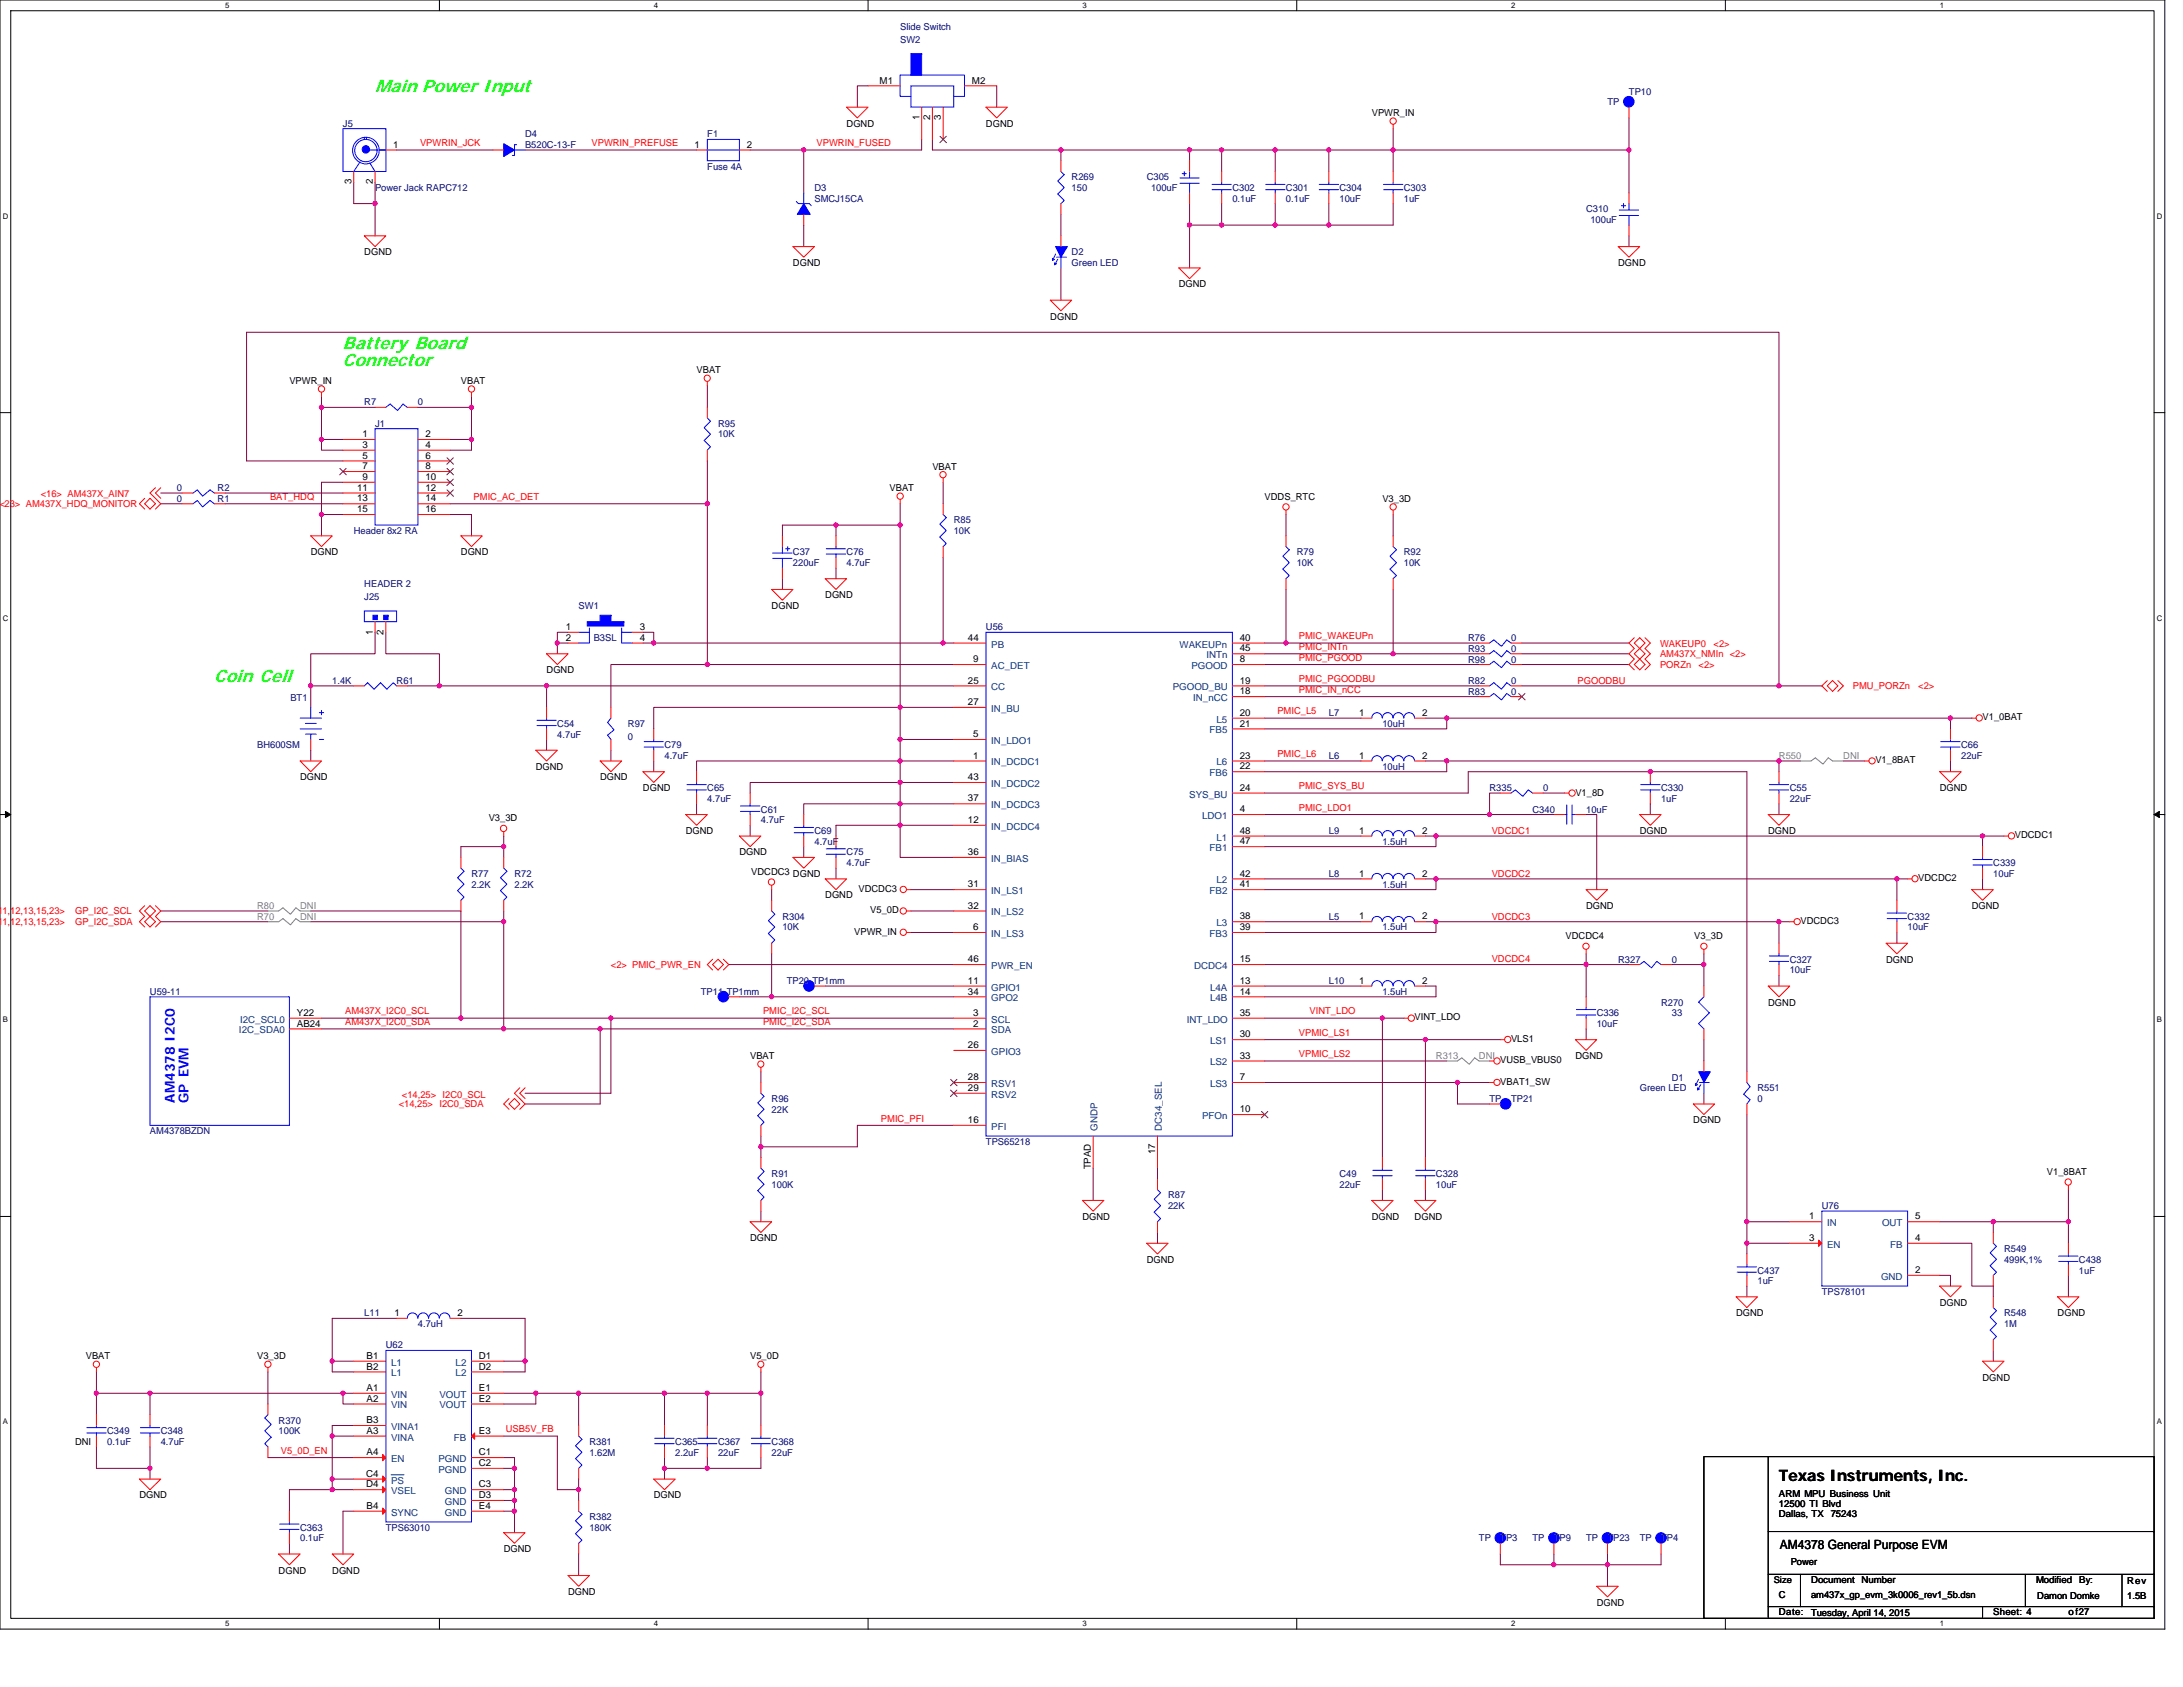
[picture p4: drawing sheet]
<svg xmlns="http://www.w3.org/2000/svg" width="279mm" height="216mm" viewBox="0 0 279 216" stroke-linecap="round" stroke-linejoin="round" font-family="sans-serif">
<defs><g id="words">
<g font-size="2.3" fill="#0f0">
<text x="48" y="11.8">Main Power Input</text>
<text x="43.9" y="46.9">Connector</text>
<text x="43.9" y="44.7">Battery Board</text>
<text x="27.4" y="87.2">Coin Cell</text>
</g>
<text font-size="2" x="227.7" y="189.5">Texas Instruments, Inc.</text>
<g font-size="1.8" fill="#00f">
<text x="22.4" y="141.1" transform="rotate(-90 22.4 141.1)">AM4378 I2C0</text>
<text x="24.1" y="141.1" transform="rotate(-90 24.1 141.1)">GP EVM</text>
</g>
<text font-size="1.6" x="227.8" y="198.2">AM4378 General Purpose EVM</text>
<g font-size="1.2" fill="#000080">
<text x="115.2" y="5.5">SW2</text>
<text x="115.2" y="3.9">Slide Switch</text>
<text x="43.9" y="16.2">J5</text>
<text x="67.2" y="17.6">D4</text>
<text x="90.5" y="17.6">F1</text>
<text x="205.7" y="13.5">TP</text>
<text x="208.5" y="12.1">TP10</text>
<text x="67.2" y="19">B520C-13-F</text>
<text x="90.5" y="21.7">Fuse 4A</text>
<text x="137.2" y="23.1">R269</text>
<text x="146.8" y="23.1">C305</text>
<text x="48" y="24.4">Power Jack RAPC712</text>
<text x="104.2" y="24.4">D3</text>
<text x="104.2" y="25.8">SMCJ15CA</text>
<text x="137.2" y="24.4">150</text>
<text x="147.3" y="24.4">100uF</text>
<text x="157.7" y="24.4">C302</text>
<text x="157.7" y="25.8">0.1uF</text>
<text x="164.6" y="24.4">C301</text>
<text x="164.6" y="25.8">0.1uF</text>
<text x="171.4" y="24.4">C304</text>
<text x="171.4" y="25.8">10uF</text>
<text x="179.7" y="24.4">C303</text>
<text x="179.7" y="25.8">1uF</text>
<text x="203" y="27.2">C310</text>
<text x="203.6" y="28.6">100uF</text>
<text x="137.2" y="32.7">D2</text>
<text x="137.2" y="34">Green LED</text>
<text x="46.6" y="51.9">R7</text>
<text x="53.5" y="51.9">0</text>
<text x="48" y="54.6">J1</text>
<text x="91.9" y="54.6">R95</text>
<text x="91.9" y="56">10K</text>
<text x="22.6" y="64.2">0</text>
<text x="22.6" y="62.8">0</text>
<text x="27.9" y="64.2">R1</text>
<text x="27.9" y="62.8">R2</text>
<text x="45.3" y="68.3">Header 8x2 RA</text>
<text x="101.5" y="71.1">C37</text>
<text x="108.4" y="71.1">C76</text>
<text x="122.1" y="67">R85</text>
<text x="122.1" y="68.3">10K</text>
<text x="166" y="71.1">R79</text>
<text x="179.7" y="71.1">R92</text>
<text x="46.6" y="76.8">J25</text>
<text x="46.6" y="75.2">HEADER 2</text>
<text x="74.1" y="77.9">SW1</text>
<text x="101.5" y="72.5">220uF</text>
<text x="108.4" y="72.5">4.7uF</text>
<text x="166" y="72.5">10K</text>
<text x="179.7" y="72.5">10K</text>
<text x="76" y="82">B3SL</text>
<text x="126.2" y="80.7">U56</text>
<text x="187.9" y="82">R76</text>
<text x="187.9" y="83.4">R93</text>
<text x="193.4" y="82">0</text>
<text x="193.4" y="83.4">0</text>
<text x="37.2" y="89.7">BT1</text>
<text x="42.5" y="87.5">1.4K</text>
<text x="50.8" y="87.5">R61</text>
<text x="187.9" y="84.8">R98</text>
<text x="187.9" y="88.9">R83</text>
<text x="187.9" y="87.5">R82</text>
<text x="193.4" y="84.8">0</text>
<text x="193.4" y="88.9">0</text>
<text x="193.4" y="87.5">0</text>
<text x="32.9" y="95.8">BH600SM</text>
<text x="71.3" y="93">C54</text>
<text x="71.3" y="94.4">4.7uF</text>
<text x="80.4" y="93">R97</text>
<text x="80.4" y="94.7">0</text>
<text x="85" y="95.8">C79</text>
<text x="170.1" y="91.7">L7</text>
<text x="176.9" y="93">10uH</text>
<text x="251" y="95.8">C66</text>
<text x="85" y="97.1">4.7uF</text>
<text x="90.5" y="101.3">C65</text>
<text x="170.1" y="97.1">L6</text>
<text x="176.9" y="98.5">10uH</text>
<text x="190.6" y="101.3">R335</text>
<text x="197.5" y="101.3">0</text>
<text x="212.6" y="101.3">C330</text>
<text x="229.1" y="101.3">C55</text>
<text x="251" y="97.1">22uF</text>
<text x="90.5" y="102.6">4.7uF</text>
<text x="97.4" y="104">C61</text>
<text x="97.4" y="105.4">4.7uF</text>
<text x="104.2" y="106.7">C69</text>
<text x="170.1" y="106.7">L9</text>
<text x="196.2" y="104">C340</text>
<text x="203" y="104">10uF</text>
<text x="212.6" y="102.6">1uF</text>
<text x="229.1" y="102.6">22uF</text>
<text x="60.3" y="112.2">R77</text>
<text x="60.3" y="113.6">2.2K</text>
<text x="65.8" y="112.2">R72</text>
<text x="65.8" y="113.6">2.2K</text>
<text x="104.2" y="108.1">4.7uF</text>
<text x="108.4" y="109.5">C75</text>
<text x="108.4" y="110.8">4.7uF</text>
<text x="170.1" y="112.2">L8</text>
<text x="176.9" y="113.6">1.5uH</text>
<text x="176.9" y="108.1">1.5uH</text>
<text x="255.1" y="110.8">C339</text>
<text x="255.1" y="112.2">10uF</text>
<text x="100.1" y="117.7">R304</text>
<text x="100.1" y="119.1">10K</text>
<text x="170.1" y="117.7">L5</text>
<text x="176.9" y="119.1">1.5uH</text>
<text x="244.2" y="117.7">C332</text>
<text x="244.2" y="119.1">10uF</text>
<text x="100.7" y="125.9">TP20 TP1mm</text>
<text x="170.1" y="125.9">L10</text>
<text x="207.1" y="123.2">R327</text>
<text x="214" y="123.2">0</text>
<text x="229.1" y="123.2">C327</text>
<text x="229.1" y="124.6">10uF</text>
<text x="19.2" y="127.3">U59-11</text>
<text x="89.7" y="127.3">TP11 TP1mm</text>
<text x="176.9" y="127.3">1.5uH</text>
<text x="204.4" y="130">C336</text>
<text x="204.4" y="131.4">10uF</text>
<text x="212.6" y="128.7">R270</text>
<text x="214" y="130">33</text>
<text x="98.8" y="141">R96</text>
<text x="98.8" y="142.4">22K</text>
<text x="190.6" y="141">TP</text>
<text x="193.4" y="141">TP21</text>
<text x="209.9" y="139.7">Green LED</text>
<text x="214" y="138.3">D1</text>
<text x="224.9" y="139.7">R551</text>
<text x="224.9" y="141">0</text>
<text x="19.2" y="145.1">AM4378BZDN</text>
<text x="126.2" y="146.5">TPS65218</text>
<text x="98.8" y="150.6">R91</text>
<text x="98.8" y="152">100K</text>
<text x="149.5" y="153.4">R87</text>
<text x="149.5" y="154.7">22K</text>
<text x="171.4" y="150.6">C49</text>
<text x="171.4" y="152">22uF</text>
<text x="183.8" y="150.6">C328</text>
<text x="183.8" y="152">10uF</text>
<text x="233.2" y="154.7">U76</text>
<text x="256.5" y="160.2">R549</text>
<text x="256.5" y="161.6">499K,1%</text>
<text x="266.1" y="161.6">C438</text>
<text x="224.9" y="163">C437</text>
<text x="224.9" y="164.3">1uF</text>
<text x="233.2" y="165.7">TPS78101</text>
<text x="266.1" y="163">1uF</text>
<text x="46.6" y="168.5">L11</text>
<text x="49.4" y="172.6">U62</text>
<text x="53.5" y="169.8">4.7uH</text>
<text x="256.5" y="168.5">R548</text>
<text x="256.5" y="169.8">1M</text>
<text x="13.7" y="183.6">C349</text>
<text x="13.7" y="184.9">0.1uF</text>
<text x="20.6" y="183.6">C348</text>
<text x="20.6" y="184.9">4.7uF</text>
<text x="35.7" y="182.2">R370</text>
<text x="35.7" y="183.6">100K</text>
<text x="75.4" y="184.9">R381</text>
<text x="86.4" y="184.9">C365</text>
<text x="91.9" y="184.9">C367</text>
<text x="98.8" y="184.9">C368</text>
<text x="75.4" y="186.3">1.62M</text>
<text x="86.4" y="186.3">2.2uF</text>
<text x="91.9" y="186.3">22uF</text>
<text x="98.8" y="186.3">22uF</text>
<text x="38.4" y="195.9">C363</text>
<text x="38.4" y="197.3">0.1uF</text>
<text x="49.4" y="195.9">TPS63010</text>
<text x="75.4" y="194.5">R382</text>
<text x="75.4" y="195.9">180K</text>
<text x="189.3" y="197.3">TP</text>
<text x="192" y="197.3">TP3</text>
<text x="196.2" y="197.3">TP</text>
<text x="198.9" y="197.3">TP9</text>
<text x="203" y="197.3">TP</text>
<text x="205.7" y="197.3">TP23</text>
<text x="209.9" y="197.3">TP</text>
<text x="212.6" y="197.3">TP4</text>
</g>
<g font-size="1.2">
<text x="112.6" y="10.7">M1</text>
<text x="124.4" y="10.7">M2</text>
<text x="108.4" y="16.2">DGND</text>
<text x="117.7" y="15.4" transform="rotate(-90 117.7 15.4)">1</text>
<text x="119" y="15.4" transform="rotate(-90 119 15.4)">2</text>
<text x="120.4" y="15.4" transform="rotate(-90 120.4 15.4)">3</text>
<text x="126.2" y="16.2">DGND</text>
<text x="175.6" y="14.8">VPWR_IN</text>
<text x="45" y="23.6" transform="rotate(-90 45 23.6)">3</text>
<text x="47.7" y="23.6" transform="rotate(-90 47.7 23.6)">2</text>
<text x="50.3" y="18.9">1</text>
<text x="88.9" y="18.9">1</text>
<text x="95.6" y="18.9">2</text>
<text x="46.6" y="32.7">DGND</text>
<text x="101.5" y="34">DGND</text>
<text x="207.1" y="34">DGND</text>
<text x="134.4" y="40.9">DGND</text>
<text x="150.9" y="36.8">DGND</text>
<text x="89.2" y="47.8">VBAT</text>
<text x="37" y="49.1">VPWR_IN</text>
<text x="59" y="49.1">VBAT</text>
<text x="46.4" y="55.9">1</text>
<text x="46.4" y="57.3">3</text>
<text x="46.4" y="58.7">5</text>
<text x="54.4" y="55.9">2</text>
<text x="54.4" y="57.3">4</text>
<text x="54.4" y="58.7">6</text>
<text x="45.7" y="62.8">11</text>
<text x="45.7" y="64.2">13</text>
<text x="45.7" y="65.6">15</text>
<text x="46.4" y="60">7</text>
<text x="46.4" y="61.4">9</text>
<text x="54.4" y="60">8</text>
<text x="54.4" y="61.4">10</text>
<text x="54.4" y="62.8">12</text>
<text x="54.4" y="64.2">14</text>
<text x="54.4" y="65.6">16</text>
<text x="113.9" y="62.8">VBAT</text>
<text x="119.3" y="60.1">VBAT</text>
<text x="161.9" y="63.9">VDDS_RTC</text>
<text x="176.9" y="64.2">V3_3D</text>
<text x="39.8" y="71.1">DGND</text>
<text x="59" y="71.1">DGND</text>
<text x="98.8" y="77.9">DGND</text>
<text x="105.6" y="76.6">DGND</text>
<text x="47.7" y="81.2" transform="rotate(-90 47.7 81.2)">1</text>
<text x="49.1" y="81.2" transform="rotate(-90 49.1 81.2)">2</text>
<text x="72.4" y="80.6">1</text>
<text x="72.4" y="82">2</text>
<text x="81.9" y="80.6">3</text>
<text x="81.9" y="82">4</text>
<text x="123.9" y="82">44</text>
<text x="158.7" y="82">40</text>
<text x="158.7" y="83.4">45</text>
<text x="70" y="86.2">DGND</text>
<text x="123.9" y="87.5">25</text>
<text x="124.6" y="84.8">9</text>
<text x="158.7" y="87.5">19</text>
<text x="158.7" y="88.9">18</text>
<text x="158.7" y="84.8">8</text>
<text x="123.9" y="90.2">27</text>
<text x="124.6" y="94.3">5</text>
<text x="158.7" y="91.6">20</text>
<text x="158.7" y="93">21</text>
<text x="173.9" y="91.6">1</text>
<text x="182" y="91.6">2</text>
<text x="253.7" y="92.2">V1_0BAT</text>
<text x="38.4" y="99.9">DGND</text>
<text x="68.6" y="98.5">DGND</text>
<text x="76.8" y="99.9">DGND</text>
<text x="82.3" y="101.3">DGND</text>
<text x="123.9" y="99.8">43</text>
<text x="124.6" y="97.1">1</text>
<text x="158.7" y="97.1">23</text>
<text x="158.7" y="101.2">24</text>
<text x="158.7" y="98.5">22</text>
<text x="173.9" y="97.1">1</text>
<text x="182" y="97.1">2</text>
<text x="201.6" y="101.8">V1_8D</text>
<text x="240" y="97.7">V1_8BAT</text>
<text x="248.3" y="101.3">DGND</text>
<text x="62.5" y="105.1">V3_3D</text>
<text x="87.8" y="106.7">DGND</text>
<text x="123.9" y="102.6">37</text>
<text x="123.9" y="105.3">12</text>
<text x="158.7" y="103.9">4</text>
<text x="158.7" y="106.7">48</text>
<text x="173.9" y="106.7">1</text>
<text x="182" y="106.7">2</text>
<text x="209.9" y="106.7">DGND</text>
<text x="226.3" y="106.7">DGND</text>
<text x="257.9" y="107.3">VDCDC1</text>
<text x="94.6" y="109.5">DGND</text>
<text x="96.2" y="112">VDCDC3 DGND</text>
<text x="123.9" y="113.6">31</text>
<text x="123.9" y="109.4">36</text>
<text x="158.7" y="112.2">42</text>
<text x="158.7" y="113.6">41</text>
<text x="158.7" y="108.1">47</text>
<text x="173.9" y="112.2">1</text>
<text x="182" y="112.2">2</text>
<text x="245.5" y="112.8">VDCDC2</text>
<text x="105.6" y="115">DGND</text>
<text x="109.3" y="119.6">VPWR_IN</text>
<text x="109.9" y="114.2">VDCDC3</text>
<text x="111.4" y="116.9">V5_0D</text>
<text x="123.9" y="116.3">32</text>
<text x="124.6" y="119">6</text>
<text x="158.7" y="117.7">38</text>
<text x="158.7" y="119">39</text>
<text x="173.9" y="117.7">1</text>
<text x="182" y="117.7">2</text>
<text x="203" y="116.3">DGND</text>
<text x="230.4" y="118.3">VDCDC3</text>
<text x="252.4" y="116.3">DGND</text>
<text x="123.9" y="123.1">46</text>
<text x="123.9" y="125.9">11</text>
<text x="158.7" y="123.1">15</text>
<text x="158.7" y="125.9">13</text>
<text x="173.9" y="125.9">1</text>
<text x="182" y="125.9">2</text>
<text x="200.4" y="120.2">VDCDC4</text>
<text x="216.9" y="120.2">V3_3D</text>
<text x="241.4" y="123.2">DGND</text>
<text x="38" y="130">Y22</text>
<text x="38" y="131.4">AB24</text>
<text x="123.9" y="127.3">34</text>
<text x="124.6" y="130">3</text>
<text x="124.6" y="131.4">2</text>
<text x="158.7" y="130">35</text>
<text x="158.7" y="127.3">14</text>
<text x="181.1" y="130.6">VINT_LDO</text>
<text x="226.3" y="128.7">DGND</text>
<text x="96" y="135.6">VBAT</text>
<text x="123.9" y="134.1">26</text>
<text x="158.7" y="132.8">30</text>
<text x="158.7" y="135.5">33</text>
<text x="192" y="136.1">VUSB_VBUS0</text>
<text x="193.4" y="133.3">VLS1</text>
<text x="201.6" y="135.6">DGND</text>
<text x="123.9" y="143.7">16</text>
<text x="123.9" y="138.2">28</text>
<text x="123.9" y="139.6">29</text>
<text x="158.7" y="142.3">10</text>
<text x="158.7" y="138.2">7</text>
<text x="192" y="138.8">VBAT1_SW</text>
<text x="216.7" y="143.8">DGND</text>
<text x="139.6" y="149.7" transform="rotate(-90 139.6 149.7)">TPAD</text>
<text x="147.8" y="147.7" transform="rotate(-90 147.8 147.7)">17</text>
<text x="262" y="150.3">V1_8BAT</text>
<text x="96" y="158.9">DGND</text>
<text x="138.5" y="156.1">DGND</text>
<text x="146.8" y="161.6">DGND</text>
<text x="175.6" y="156.1">DGND</text>
<text x="181.1" y="156.1">DGND</text>
<text x="231.5" y="156.1">1</text>
<text x="231.5" y="158.8">3</text>
<text x="245.1" y="158.8">4</text>
<text x="245.1" y="156.1">5</text>
<text x="245.1" y="162.9">2</text>
<text x="248.3" y="167.1">DGND</text>
<text x="11" y="173.9">VBAT</text>
<text x="32.9" y="173.9">V3_3D</text>
<text x="46.9" y="173.9">B1</text>
<text x="50.5" y="168.4">1</text>
<text x="58.6" y="168.4">2</text>
<text x="61.3" y="173.9">D1</text>
<text x="96" y="173.9">V5_0D</text>
<text x="222.2" y="168.5">DGND</text>
<text x="263.4" y="168.5">DGND</text>
<text x="46.9" y="175.3">B2</text>
<text x="46.9" y="178">A1</text>
<text x="46.9" y="179.4">A2</text>
<text x="61.3" y="175.3">D2</text>
<text x="61.3" y="178">E1</text>
<text x="61.3" y="179.4">E2</text>
<text x="253.7" y="176.7">DGND</text>
<text x="9.6" y="184.9">DNI</text>
<text x="46.9" y="183.5">A3</text>
<text x="46.9" y="182.1">B3</text>
<text x="61.3" y="183.5">E3</text>
<text x="17.8" y="191.8">DGND</text>
<text x="46.9" y="190.4">D4</text>
<text x="46.9" y="189">C4</text>
<text x="46.9" y="186.2">A4</text>
<text x="61.3" y="190.4">C3</text>
<text x="61.3" y="191.7">D3</text>
<text x="61.3" y="187.6">C2</text>
<text x="61.3" y="186.2">C1</text>
<text x="83.7" y="191.8">DGND</text>
<text x="227.7" y="191.6">ARM MPU Business Unit</text>
<text x="46.9" y="193.1">B4</text>
<text x="61.3" y="193.1">E4</text>
<text x="227.7" y="192.9">12500 TI Blvd</text>
<text x="227.7" y="194.2">Dallas, TX</text>
<text x="234.3" y="194.2">75243</text>
<text x="35.7" y="201.4">DGND</text>
<text x="42.5" y="201.4">DGND</text>
<text x="64.5" y="198.6">DGND</text>
<text x="227" y="202.6">Size</text>
<text x="229.2" y="200.3">Power</text>
<text x="231.8" y="202.6">Document</text>
<text x="238.3" y="202.6">Number</text>
<text x="260.6" y="202.6">Modified</text>
<text x="266.1" y="202.6">By:</text>
<text x="272.3" y="202.8">Rev</text>
<text x="72.7" y="204.1">DGND</text>
<text x="204.4" y="205.5">DGND</text>
<text x="227.7" y="206.7">Date:</text>
<text x="227.7" y="204.5">C</text>
<text x="231.8" y="206.9">Tuesday, April 14, 2015</text>
<text x="231.8" y="204.5">am437x_gp_evm_3k0006_rev1_5b.dsn</text>
<text x="255.1" y="206.7">Sheet: 4</text>
<text x="260.8" y="204.7">Damon Domke</text>
<text x="264.7" y="206.7">of27</text>
<text x="272.3" y="204.7">1.5B</text>
</g>
<g font-size="1.2" fill="#f00">
<text x="53.8" y="18.7">VPWRIN_JCK</text>
<text x="75.7" y="18.7">VPWRIN_PREFUSE</text>
<text x="104.5" y="18.7">VPWRIN_FUSED</text>
<text x="-.1" y="64.9">&lt;23&gt; AM437X_HDQ_MONITOR</text>
<text x="5.2" y="63.7">&lt;16&gt; AM437X_AIN7</text>
<text x="34.6" y="64">BAT_HDQ</text>
<text x="60.6" y="64">PMIC_AC_DET</text>
<text x="166.2" y="83.2">PMIC_INTn</text>
<text x="166.2" y="81.8">PMIC_WAKEUPn</text>
<text x="212.5" y="82.7">WAKEUP0</text>
<text x="219.3" y="82.7">&lt;2&gt;</text>
<text x="166.2" y="84.6">PMIC_PGOOD</text>
<text x="166.2" y="87.3">PMIC_PGOODBU</text>
<text x="166.2" y="88.7">PMIC_IN_nCC</text>
<text x="201.9" y="87.5">PGOODBU</text>
<text x="212.5" y="84.1">AM437X_NMIn &lt;2&gt;</text>
<text x="212.5" y="85.5">PORZn</text>
<text x="217.4" y="85.5">&lt;2&gt;</text>
<text x="237.2" y="88.2">PMU_PORZn</text>
<text x="245.5" y="88.2">&lt;2&gt;</text>
<text x="163.5" y="91.4">PMIC_L5</text>
<text x="163.5" y="96.9">PMIC_L6</text>
<text x="166.2" y="101">PMIC_SYS_BU</text>
<text x="166.2" y="103.8">PMIC_LDO1</text>
<text x="190.9" y="106.7">VDCDC1</text>
<text x="190.9" y="112.2">VDCDC2</text>
<text x="-.4" y="118.4">1</text>
<text x="-.4" y="117">1</text>
<text x=".3" y="118.4">1,12,13,15,23&gt;</text>
<text x=".3" y="117">1,12,13,15,23&gt;</text>
<text x="9.6" y="118.4">GP_I2C_SDA</text>
<text x="9.6" y="117">GP_I2C_SCL</text>
<text x="190.9" y="117.7">VDCDC3</text>
<text x="78.2" y="123.9">&lt;2&gt; PMIC_PWR_EN</text>
<text x="190.9" y="123.2">VDCDC4</text>
<text x="44.2" y="131.2">AM437X_I2C0_SDA</text>
<text x="44.2" y="129.8">AM437X_I2C0_SCL</text>
<text x="97.7" y="131.2">PMIC_I2C_SDA</text>
<text x="97.7" y="129.8">PMIC_I2C_SCL</text>
<text x="167.6" y="129.8">VINT_LDO</text>
<text x="166.2" y="135.3">VPMIC_LS2</text>
<text x="166.2" y="132.6">VPMIC_LS1</text>
<text x="51" y="141.7">&lt;14,25&gt; I2C0_SDA</text>
<text x="51.4" y="140.5">&lt;14,25&gt; I2C0_SCL</text>
<text x="112.8" y="143.5">PMIC_PFI</text>
<text x="64.7" y="183.3">USB5V_FB</text>
<text x="35.9" y="186.1">V5_0D_EN</text>
</g>
<g font-size="1.2" fill="#004080">
<text x="126.9" y="82.9">PB</text>
<text x="151" y="82.9">WAKEUPn</text>
<text x="126.9" y="85.6">AC_DET</text>
<text x="126.9" y="88.3">CC</text>
<text x="150.1" y="88.3">PGOOD_BU</text>
<text x="152.5" y="85.6">PGOOD</text>
<text x="152.7" y="89.7">IN_nCC</text>
<text x="154.4" y="84.2">INTn</text>
<text x="126.9" y="95.2">IN_LDO1</text>
<text x="126.9" y="91.1">IN_BU</text>
<text x="154.8" y="93.9">FB5</text>
<text x="155.7" y="92.5">L5</text>
<text x="126.9" y="100.7">IN_DCDC2</text>
<text x="126.9" y="98">IN_DCDC1</text>
<text x="154.8" y="99.3">FB6</text>
<text x="155.7" y="98">L6</text>
<text x="126.9" y="103.4">IN_DCDC3</text>
<text x="126.9" y="106.2">IN_DCDC4</text>
<text x="152.2" y="102.1">SYS_BU</text>
<text x="153.9" y="104.8">LDO1</text>
<text x="155.7" y="107.6">L1</text>
<text x="126.9" y="110.3">IN_BIAS</text>
<text x="154.8" y="108.9">FB1</text>
<text x="155.7" y="113.1">L2</text>
<text x="126.9" y="119.9">IN_LS3</text>
<text x="126.9" y="114.4">IN_LS1</text>
<text x="126.9" y="117.2">IN_LS2</text>
<text x="154.8" y="119.9">FB3</text>
<text x="154.8" y="114.4">FB2</text>
<text x="155.7" y="118.5">L3</text>
<text x="126.9" y="124">PWR_EN</text>
<text x="152.8" y="124">DCDC4</text>
<text x="30.7" y="130.9">I2C_SCL0</text>
<text x="126.9" y="130.9">SCL</text>
<text x="126.9" y="126.8">GPIO1</text>
<text x="126.9" y="128.1">GPO2</text>
<text x="151.9" y="130.9">INT_LDO</text>
<text x="154.9" y="126.8">L4A</text>
<text x="154.9" y="128.1">L4B</text>
<text x="30.6" y="132.2">I2C_SDA0</text>
<text x="126.9" y="132.2">SDA</text>
<text x="126.9" y="135">GPIO3</text>
<text x="154.9" y="133.6">LS1</text>
<text x="154.9" y="136.4">LS2</text>
<text x="126.9" y="139.1">RSV1</text>
<text x="126.9" y="140.5">RSV2</text>
<text x="153.9" y="143.2">PFOn</text>
<text x="154.9" y="139.1">LS3</text>
<text x="126.9" y="144.6">PFI</text>
<text x="140.5" y="144.7" transform="rotate(-90 140.5 144.7)">GNDP</text>
<text x="148.7" y="144.7" transform="rotate(-90 148.7 144.7)">DC34_SEL</text>
<text x="233.8" y="156.9">IN</text>
<text x="233.8" y="159.7">EN</text>
<text x="240.9" y="156.9">OUT</text>
<text x="241.9" y="159.7">FB</text>
<text x="240.7" y="163.8">GND</text>
<text x="50.1" y="174.8">L1</text>
<text x="50.1" y="176.1">L1</text>
<text x="50.1" y="178.9">VIN</text>
<text x="56.2" y="178.9">VOUT</text>
<text x="58.3" y="174.8">L2</text>
<text x="58.3" y="176.1">L2</text>
<text x="50.1" y="180.3">VIN</text>
<text x="50.1" y="184.4">VINA</text>
<text x="50.1" y="183">VINA1</text>
<text x="56.2" y="180.3">VOUT</text>
<text x="58.1" y="184.4">FB</text>
<text x="50.1" y="187.1">EN</text>
<text x="50.1" y="191.2">VSEL</text>
<text x="50.1" y="189.9">PS</text>
<text x="56.1" y="188.5">PGND</text>
<text x="56.1" y="187.1">PGND</text>
<text x="56.9" y="191.2">GND</text>
<text x="50.1" y="194">SYNC</text>
<text x="56.9" y="192.6">GND</text>
<text x="56.9" y="194">GND</text>
</g>
<g font-size="1.2" fill="#808080">
<text x="227.7" y="97.1">R550</text>
<text x="235.9" y="97.1">DNI</text>
<text x="32.9" y="116.3">R80</text>
<text x="32.9" y="117.7">R70</text>
<text x="38.4" y="116.3">DNI</text>
<text x="38.4" y="117.7">DNI</text>
<text x="183.8" y="135.6">R313</text>
<text x="189.3" y="135.6">DNI</text>
</g>
<g font-size="1">
<text x="28.8" y="1">5</text>
<text x="83.7" y="1">4</text>
<text x="138.5" y="1">3</text>
<text x="193.4" y="1">2</text>
<text x="248.3" y="1">1</text>
<text x=".4" y="28">D</text>
<text x="276.1" y="28">D</text>
<text x=".4" y="79.4">C</text>
<text x="276.1" y="79.4">C</text>
<text x=".4" y="130.9">B</text>
<text x="276.1" y="130.9">B</text>
<text x=".4" y="182.3">A</text>
<text x="276.1" y="182.3">A</text>
<text x="28.8" y="208.2">5</text>
<text x="83.7" y="208.2">4</text>
<text x="138.5" y="208.2">3</text>
<text x="193.4" y="208.2">2</text>
<text x="248.3" y="208.2">1</text>
</g>
</g></defs>
<path d="M0 0h277.1v208.5h-277.1zM1.4 1.4h274.3v205.7h-274.3z" fill="none" stroke="#000" stroke-width=".13"/>
<g fill="#fff">
<path d="M28.8 .1h.6v1.1h-.6z"/>
<path d="M28.8 207.3h.6v1.1h-.6z"/>
</g>
<path d="M56.2 0v1.4M56.2 207.1v1.4" fill="none" stroke="#000" stroke-width=".13"/>
<g fill="#fff">
<path d="M83.7 .1h.5v1.1h-.5z"/>
<path d="M83.7 207.3h.5v1.1h-.5z"/>
</g>
<path d="M111.1 0v1.4M111.1 207.1v1.4" fill="none" stroke="#000" stroke-width=".13"/>
<g fill="#fff">
<path d="M138.5 .1h.6v1.1h-.6z"/>
<path d="M138.5 207.3h.6v1.1h-.6z"/>
</g>
<path d="M166 0v1.4M166 207.1v1.4" fill="none" stroke="#000" stroke-width=".13"/>
<g fill="#fff">
<path d="M193.4 .1h.6v1.1h-.6z"/>
<path d="M193.4 207.3h.6v1.1h-.6z"/>
</g>
<path d="M220.8 0v1.4M220.8 207.1v1.4" fill="none" stroke="#000" stroke-width=".13"/>
<g fill="#fff">
<path d="M248.3 .1h.5v1.1h-.5z"/>
<path d="M248.3 207.3h.5v1.1h-.5z"/>
<path d="M.4 27.1h.7v1.1h-.7z"/>
<path d="M276.1 27.1h.7v1.1h-.7z"/>
<path d="M.4 78.5h.7v1.1h-.7z"/>
<path d="M276.1 78.5h.7v1.1h-.7z"/>
</g>
<path d="M0 52.8h1.4M275.7 52.8h1.4" fill="none" stroke="#000" stroke-width=".13"/>
<g fill="#fff">
<path d="M.4 130h.6v1.1h-.6z"/>
<path d="M276.1 130h.6v1.1h-.6z"/>
</g>
<path d="M0 104.2h1.4M275.7 104.2h1.4" fill="none" stroke="#000" stroke-width=".13"/>
<path d="M.7 103.8l.7 .4-.7 .4zM275.7 104.2l.7-.4v.8z" fill="#000" stroke="#000" stroke-width=".13"/>
<g fill="#fff">
<path d="M.4 181.4h.6v1.1h-.6z"/>
<path d="M276.1 181.4h.6v1.1h-.6z"/>
</g>
<path d="M0 155.7h1.4M275.7 155.7h1.4M218.1 186.4h57.6v20.7h-57.6zM226.3 186.4v20.6M226.3 196h49.4M226.3 201.5h49.4M226.3 205.6h49.4M230.4 201.5v4.1M253.7 205.6v1.4M259.2 201.5v4.1M271.6 201.5v4.1" fill="none" stroke="#000" stroke-width=".13"/>
<g fill="none" stroke="#800040" stroke-width=".13">
<path d="M50.8 19.2h12.3M67.2 19.2h22M96 19.2h6.9M102.9 19.2v5.5M111.1 11h-1.4v2.7M118 17.8v1.4h-15.1M119.3 17.8v1.4h16.5v1.4M127.6 11v2.7M135.8 19.2h16.5v1.4M152.3 19.2h4.1M156.4 19.2v2.7M156.4 19.2h6.8"/>
<path d="M163.2 19.2v2.7M163.2 19.2h6.9v2.7M170.1 19.2h8.2v2.7M178.3 16.5v2.7h30.2M208.5 15.1v4.1M208.5 19.2v5.5M45.3 23.3v2.8h2.7M48 26.1v4.1M48 23.3v2.8M102.9 28.8v2.8M135.8 27.4v2.8M135.8 34.3v4.1"/>
<path d="M152.3 28.8v5.5M152.3 28.8h4.1M152.3 26.1v2.7M156.4 26.1v2.7M156.4 28.8h6.8M163.2 26.1v2.7M163.2 28.8h6.9M170.1 26.1v2.7M178.3 26.1v2.7h-8.2M208.5 30.2v1.4M41.1 52.1v4.1M41.1 56.2h2.8"/>
<path d="M41.1 56.2v1.4h2.8M41.1 50.8v1.3h6.9M43.9 59h-12.3v-16.5h196.1v45.3M57.6 56.2h2.7M60.3 52.1v4.1M60.3 56.2v1.4h-2.7M60.3 50.8v1.3h-6.8M90.5 49.4v2.7M90.5 59v5.5M20.6 64.5h2.7M20.6 63.1h2.7M28.8 64.5h15.1"/>
<path d="M28.8 63.1h15.1M41.1 65.8v2.8M41.1 65.8h2.8M43.9 61.7h-2.8v4.1M57.6 65.8h2.7v2.8M57.6 64.5h32.9M90.5 64.5v20.5M100.1 74.1v1.3M107 67.2h8.2M107 67.2v1.4M107 72.7v1.4M107 67.2h-6.9v1.4"/>
<path d="M115.2 67.2v23.3h-31.5v2.8M115.2 64.5v2.7M120.7 61.7v2.8M120.7 71.3v11M164.6 65.8v2.8M164.6 75.4v6.9h24.7M178.3 65.8v2.8M178.3 75.4v8.3h11M39.8 87.8h5.5M39.8 87.8v2.7M39.8 96v1.4M48 80.9v2.8h-8.2v4.1"/>
<path d="M49.4 80.9v2.8h6.8v4.1h-4.1M56.2 87.8h13.8M70 94.6v1.4M72.7 80.9h-1.4v1.4M72.7 82.3h-1.4v1.4M78.2 96v1.4M82.3 80.9h1.4v1.4h-1.4M83.7 82.3h37M83.7 97.4v1.4M89.2 98.8v-1.4h26v2.7h6.9M90.5 85h31.6M90.5 85h-12.3v5.5"/>
<path d="M115.2 94.6h6.9M115.2 94.6v2.8h6.9M120.7 82.3h1.4M122.1 90.5h-6.9v4.1M122.1 87.8h-52.1v2.7M161.9 89.2h27.4M161.9 91.9h12.3M161.9 82.3h2.7M161.9 83.7h16.4M161.9 85h27.4M161.9 87.8h27.4M161.9 97.4h12.3"/>
<path d="M182.4 91.9h2.8v1.4h-23.3M182.4 97.4h2.8M185.2 97.4h42.5M185.2 97.4v1.4h-23.3M185.2 91.9h64.4M194.8 87.8h32.9M194.8 83.7h13.7M194.8 82.3h13.7M194.8 85h13.7M227.7 97.4h2.7M227.7 97.4v1.4M227.7 87.8h5.5"/>
<path d="M235.9 97.4h2.8M249.6 91.9h2.8M249.6 97.4v1.4M249.6 91.9v1.4M20.6 116.6h13.7M20.6 118h13.7M39.8 118h24.7M39.8 116.6h19.2v13.7h-17.9M64.5 108.4v1.3M64.5 108.4h-5.5v1.3M64.5 107v1.4M64.5 116.6v1.4"/>
<path d="M64.5 118v13.7M89.2 102.9v1.3M96 101.5v-1.4h19.2v2.8h6.9M96 105.6v1.4M98.8 113.9v1.3M102.9 104.2v-1.3h12.3v2.7M102.9 108.4v1.3M107 111.1v1.4M115.2 105.6h6.9M115.2 105.6h-8.2v1.4M115.2 105.6v4.1h6.9M116.6 116.6h5.5"/>
<path d="M116.6 119.3h5.5M116.6 113.9h5.5M161.9 118h12.3M161.9 112.5h12.3M161.9 107h12.3M161.9 101.5h26v-2.7h35.7v38.4M182.4 112.5h1.4v1.4h-21.9M182.4 118h1.4M182.4 107h1.4M183.8 107h69.9v1.4M183.8 107v1.4h-21.9M183.8 118v1.3h-21.9"/>
<path d="M183.8 112.5h59M183.8 118h43.9v2.7M190.6 104.2h8.3M192 101.5h-1.4v2.7h-28.7M197.5 101.5h2.8M203 104.2h1.4v9.7M211.2 102.9v1.3M227.7 102.9v1.3M227.7 118h1.4M242.8 112.5h1.4M242.8 112.5v2.7M242.8 119.3v1.4"/>
<path d="M253.7 107h2.8M253.7 112.5v1.4M41.1 131.7h23.4M59 130.3h19.2M64.5 131.7h12.3M76.8 131.7h45.3M76.8 131.7v9.6h-9.6M78.2 130.3h43.9M78.2 130.3v9.6h-11M93.3 123.4h28.8M94.6 127.6h4.2M97.4 137.2v1.3"/>
<path d="M98.8 127.6h23.3M98.8 122.1v5.5M105.6 126.2h16.5M161.9 133.1h20.5M161.9 126.2h12.3M161.9 135.8h23.3M161.9 138.5h24.6M161.9 123.4h46.6M161.9 130.3h15M176.9 130.3h2.8M176.9 130.3v17.8M182.4 133.1v15"/>
<path d="M182.4 133.1h9.6M182.4 126.2h1.4v1.4h-21.9M186.5 138.5v2.8h4.1M186.5 138.5h4.1M203 122.1v5.5M203 131.7v1.4M214 123.4h4.1M218.1 122.1v1.3M218.1 133.1v2.7M218.1 139.9v1.4M218.1 123.4v2.8M227.7 124.8v1.4"/>
<path d="M97.4 145.4v1.4M97.4 155v1.4M97.4 146.8v1.3M122.1 144h-12.4v2.8h-12.3M139.9 149.5v4.1M148.1 157.7v1.4M148.1 149.5v1.4M176.9 152.3v1.3M182.4 152.3v1.3M223.6 142.6v13.8M223.6 156.4h5.5M223.6 156.4v2.7h5.5"/>
<path d="M223.6 159.1v1.4M248.3 156.4h6.8M248.3 159.1h4.1v5.5h2.7v1.4M255.1 156.4v1.3M264.7 156.4v2.7M264.7 152.3v4.1h-9.6M12.3 178.3h6.9M12.3 178.3v2.8M12.3 175.6v2.7M19.2 178.3v2.8M19.2 178.3h24.7M34.3 175.6v4.1"/>
<path d="M42.5 174.2v1.4h2.8M42.5 174.2h2.8M43.9 178.3h1.4M43.9 178.3v1.4h1.4M50.8 168.7h-8.3v5.5M59 168.7h8.2v5.5M64.5 178.3h4.1v1.4h-4.1M64.5 174.2h2.7M67.2 174.2v1.4h-2.7M68.6 178.3h5.5M74.1 178.3v4.1M74.1 178.3h10.9v4.1"/>
<path d="M85 178.3h5.5M90.5 178.3v4.1M90.5 178.3h6.9M97.4 178.3v4.1M97.4 175.6v2.7M223.6 164.6v1.4M248.3 163.2h1.3v1.4M255.1 172.8v1.4M264.7 163.2v2.8M12.3 185.2v2.7h6.9M19.2 187.9v1.4M19.2 185.2v2.7"/>
<path d="M34.3 186.5h11M37 197.5v1.4M42.5 190.6h-5.5v2.8M42.5 189.3v1.3h2.8M42.5 183.8v5.5h2.8M45.3 182.4h-2.8v1.4h2.8M45.3 193.4h-1.4v5.5M64.5 186.5h1.3v1.4M64.5 187.9h1.3v2.7M64.5 183.8h6.8v6.8h2.8M64.5 190.6h1.3M64.5 192h1.3"/>
<path d="M64.5 193.4h1.3M65.8 193.4v2.8M65.8 190.6v1.4M65.8 192v1.4M74.1 198.9v2.7M74.1 190.6v1.4M74.1 189.3v1.3M85 187.9h5.5M85 187.9v1.4M85 186.5v1.4M90.5 186.5v1.4M97.4 186.5v1.4h-6.9"/>
<path d="M192 198.9v1.4h6.9M198.9 198.9v1.4M205.7 198.9v1.4M212.6 198.9v1.4h-6.9M198.9 200.3h6.8M205.7 200.3v2.7"/>
</g>
<g fill="#f0f" stroke="#f0f" stroke-width=".13">
<circle cx="205.7" cy="200.2" r=".27"/>
<circle cx="198.9" cy="200.2" r=".27"/>
<circle cx="190.6" cy="104.2" r=".27"/>
<circle cx="90.5" cy="64.5" r=".27"/>
<circle cx="90.5" cy="85" r=".27"/>
<circle cx="120.7" cy="82.3" r=".27"/>
<circle cx="178.3" cy="83.7" r=".27"/>
<circle cx="164.6" cy="82.3" r=".27"/>
<circle cx="227.7" cy="87.8" r=".27"/>
<circle cx="249.6" cy="91.9" r=".27"/>
<circle cx="185.2" cy="91.9" r=".27"/>
<circle cx="211.2" cy="98.8" r=".27"/>
<circle cx="69.9" cy="87.8" r=".27"/>
<circle cx="115.2" cy="90.5" r=".27"/>
<circle cx="115.2" cy="67.2" r=".27"/>
<circle cx="41.1" cy="56.2" r=".27"/>
<circle cx="41.1" cy="52.1" r=".27"/>
<circle cx="60.3" cy="56.2" r=".27"/>
<circle cx="60.3" cy="52.1" r=".27"/>
<circle cx="98.7" cy="127.6" r=".27"/>
<circle cx="115.2" cy="94.6" r=".27"/>
<circle cx="115.2" cy="102.9" r=".27"/>
<circle cx="115.2" cy="105.6" r=".27"/>
<circle cx="186.5" cy="138.5" r=".27"/>
<circle cx="64.5" cy="108.3" r=".27"/>
<circle cx="41.1" cy="65.8" r=".27"/>
<circle cx="39.8" cy="87.8" r=".27"/>
<circle cx="56.2" cy="87.8" r=".27"/>
<circle cx="253.7" cy="107" r=".27"/>
<circle cx="183.8" cy="107" r=".27"/>
<circle cx="227.7" cy="117.9" r=".27"/>
<circle cx="183.8" cy="117.9" r=".27"/>
<circle cx="242.8" cy="112.5" r=".27"/>
<circle cx="183.8" cy="112.5" r=".27"/>
<circle cx="115.2" cy="100.1" r=".27"/>
<circle cx="115.2" cy="97.4" r=".27"/>
<circle cx="182.4" cy="133" r=".27"/>
<circle cx="203" cy="123.4" r=".27"/>
<circle cx="152.2" cy="19.2" r=".27"/>
<circle cx="135.8" cy="19.2" r=".27"/>
<circle cx="152.2" cy="28.8" r=".27"/>
<circle cx="178.3" cy="19.2" r=".27"/>
<circle cx="170.1" cy="19.2" r=".27"/>
<circle cx="156.3" cy="28.8" r=".27"/>
<circle cx="163.2" cy="28.8" r=".27"/>
<circle cx="163.2" cy="19.2" r=".27"/>
<circle cx="156.3" cy="19.2" r=".27"/>
<circle cx="48" cy="26" r=".27"/>
<circle cx="170.1" cy="28.8" r=".27"/>
<circle cx="102.9" cy="19.2" r=".27"/>
<circle cx="90.5" cy="187.9" r=".27"/>
<circle cx="85" cy="187.9" r=".27"/>
<circle cx="12.3" cy="178.3" r=".27"/>
<circle cx="43.9" cy="178.3" r=".27"/>
<circle cx="19.2" cy="178.3" r=".27"/>
<circle cx="65.8" cy="193.4" r=".27"/>
<circle cx="65.8" cy="190.6" r=".27"/>
<circle cx="65.8" cy="192" r=".27"/>
<circle cx="90.5" cy="178.3" r=".27"/>
<circle cx="85" cy="178.3" r=".27"/>
<circle cx="97.4" cy="178.3" r=".27"/>
<circle cx="74" cy="178.3" r=".27"/>
<circle cx="68.6" cy="178.3" r=".27"/>
<circle cx="65.8" cy="187.9" r=".27"/>
<circle cx="42.5" cy="174.2" r=".27"/>
<circle cx="67.2" cy="174.2" r=".27"/>
<circle cx="42.5" cy="183.8" r=".27"/>
<circle cx="42.5" cy="189.3" r=".27"/>
<circle cx="42.5" cy="190.6" r=".27"/>
<circle cx="19.2" cy="187.9" r=".27"/>
<circle cx="74" cy="190.6" r=".27"/>
<circle cx="218.1" cy="123.4" r=".27"/>
<circle cx="64.5" cy="117.9" r=".27"/>
<circle cx="76.8" cy="131.7" r=".27"/>
<circle cx="64.5" cy="131.7" r=".27"/>
<circle cx="78.2" cy="130.3" r=".27"/>
<circle cx="59" cy="130.3" r=".27"/>
<circle cx="176.9" cy="130.3" r=".27"/>
<circle cx="208.5" cy="19.2" r=".27"/>
<circle cx="107" cy="67.2" r=".27"/>
<circle cx="83.7" cy="82.3" r=".27"/>
<circle cx="71.3" cy="82.3" r=".27"/>
<circle cx="97.4" cy="146.8" r=".27"/>
<circle cx="255.1" cy="156.3" r=".27"/>
<circle cx="264.7" cy="156.3" r=".27"/>
<circle cx="223.6" cy="159.1" r=".27"/>
<circle cx="223.6" cy="156.3" r=".27"/>
<circle cx="227.7" cy="97.4" r=".27"/>
<circle cx="185.2" cy="97.4" r=".27"/>
</g>
<g fill="none" stroke="#f00" stroke-width=".13">
<path d="M49.4 19.2h1.4M63.1 19.2h1.4M67.2 19.2h.1M89.2 19.2h1.3M94.6 19.2h1.4M108.4 13.7h2.7l-1.4 1.4zM111.1 11h4.1M118 13.7v4.1M119.3 13.7v4.1M120.7 13.7v4.1M123.4 11h4.2M126.2 13.7h2.7l-1.3 1.4z"/>
<path d="M178.3 15.9v.6M208.5 13.7v1.4M45.3 21.9v1.4M46.6 30.2h2.8l-1.4 1.4zM48 21.9v1.4M101.5 31.6h2.7l-1.3 1.3zM102.9 24.7h.1M102.9 27.4v1.4M134.4 38.4h2.8l-1.4 1.4zM135.8 20.6v1.3M135.8 26.1v1.3M135.8 30.2v1.4"/>
<path d="M135.8 34.3h.1M150.9 34.3h2.7l-1.3 1.4zM152.3 20.6v1.3M152.3 24.7v1.4M156.4 21.9v1.4M156.4 24.7v1.4M163.2 21.9v1.4M163.2 24.7v1.4M170.1 21.9v1.4M170.1 24.7v1.4M178.3 21.9v1.4M178.3 24.7v1.4"/>
<path d="M207.1 31.6h2.8l-1.4 1.3zM208.5 24.7v1.4M208.5 28.8v1.4M41.1 50.2v.6M43.9 56.2h4.1M43.9 57.6h4.1M43.9 59h4.1M48 52.1h1.4M52.1 52.1h1.4M53.5 56.2h4.1M53.5 57.6h4.1M53.5 59h4.1"/>
<path d="M60.3 50.2v.6M90.5 48.8v.6M90.5 52.1v1.4M90.5 57.6v1.4M18.5 63.8l-.7 .7 .7 .7M19.2 63.8l.7 .7-.7 .7-.7-.7zM19.9 62.4l-.7 .7 1.4 1.4-.7 .7M20.6 62.4l-.7 .7 .7 .7M23.3 64.5h1.4M23.3 63.1h1.4M27.4 64.5h1.4M27.4 63.1h1.4"/>
<path d="M39.8 68.6h2.7l-1.4 1.4zM43.9 60.3h4.1M43.9 61.7h4.1M43.9 63.1h4.1M43.9 64.5h4.1M43.9 65.8h4.1M48 79.6v1.3M49.4 79.6v1.3M53.5 60.3h4.1M53.5 61.7h4.1M53.5 63.1h4.1M53.5 64.5h4.1"/>
<path d="M53.5 65.8h4.1M59 68.6h2.7l-1.4 1.4zM98.8 75.4h2.7l-1.4 1.4zM100.1 68.6v1.4M100.1 72.7v1.4M105.6 74.1h2.8l-1.4 1.3zM107 68.6v1.4M107 71.3v1.4M115.2 63.9v.6M120.7 61.2v.5M120.7 64.5v1.3M120.7 70v1.3"/>
<path d="M164.6 65.3v.5M164.6 68.6v1.4M164.6 74.1v1.3M178.3 65.3v.5M178.3 68.6v1.4M178.3 74.1v1.3M38.4 97.4h2.7l-1.3 1.4zM39.8 90.5h.1M39.8 94.6v1.4M45.3 87.8h1.3M50.8 87.8h1.3M68.6 96h2.7l-1.3 1.4z"/>
<path d="M70 83.7h2.7l-1.4 1.3zM70 90.5v1.4M70 93.3v1.3M72.7 80.9h1.4M72.7 82.3h1.4M76.8 97.4h2.8l-1.4 1.4zM78.2 90.5v1.4M78.2 94.6v1.4M80.9 80.9h1.4M80.9 82.3h1.4M82.3 98.8h2.7l-1.3 1.3zM83.7 93.3v1.3"/>
<path d="M83.7 96v1.4M89.2 98.8v1.3M122.1 85h4.1M122.1 82.3h4.1M122.1 94.6h4.1M122.1 97.4h4.1M122.1 87.8h4.1M122.1 90.5h4.1M157.7 85h4.2M157.7 82.3h4.2M157.7 83.7h4.2M157.7 89.2h4.2"/>
<path d="M157.7 87.8h4.2M157.7 91.9h4.2M157.7 93.3h4.2M157.7 98.8h4.2M157.7 97.4h4.2M174.2 91.9h1.4M174.2 97.4h1.4M181.1 91.9h1.3M181.1 97.4h1.3M189.3 85h1.3M189.3 89.2h1.3M189.3 82.3h1.3"/>
<path d="M189.3 83.7h1.3M189.3 87.8h1.3M193.4 85h1.4M193.4 89.2h1.4M193.4 82.3h1.4M193.4 83.7h1.4M193.4 87.8h1.4M209.2 82.3l.7-.7 .6 .7-.6 .7zM209.2 85l.7-.7 .6 .7-.6 .7zM209.2 81.6l-.7 .7 .7 .7-.7 .7 .7 .6-.7 .7 .7 .7M209.9 83l-.7 .7 .7 .6M209.9 83l.6 .7-.6 .6"/>
<path d="M210.5 81.6l.7 .7-.7 .7 .7 .7-.7 .6 .7 .7-.7 .7M211.2 98.8v1.3M227.7 98.8v1.3M233.9 87.8l.6-.7 .7 .7-.7 .7zM233.9 87.1l-.7 .7 .7 .7M235.2 87.1l.7 .7-.7 .7M238.7 97.4h.5M248.3 98.8h2.7l-1.4 1.3zM249.6 93.3v1.3M249.6 96v1.4M252.4 91.9h.5M18.5 116.6l.7-.7 .7 .7-.7 .7z"/>
<path d="M18.5 115.9l-.7 .7 .7 .7-.7 .7 .7 .6M19.2 117.3l.7 .7-.7 .6-.7-.6zM19.9 115.9l.7 .7-.7 .7 .7 .7-.7 .6M59 109.7v1.4M59 115.2v1.4M64.5 106.4v.6M64.5 109.7v1.4M64.5 115.2v1.4M87.8 104.2h2.7l-1.3 1.4zM89.2 101.5v1.4M94.6 107h2.8l-1.4 1.4zM96 101.5v1.4"/>
<path d="M96 104.2v1.4M98.8 113.3v.6M98.8 115.2v1.4M101.5 109.7h2.7l-1.3 1.4zM102.9 104.2v1.4M102.9 107v1.4M105.6 112.5h2.8l-1.4 1.4zM107 107v1.4M107 109.7v1.4M116 113.9h.6M116 116.6h.6M116 119.3h.6"/>
<path d="M122.1 102.9h4.1M122.1 100.1h4.1M122.1 119.3h4.1M122.1 105.6h4.1M122.1 113.9h4.1M122.1 116.6h4.1M122.1 109.7h4.1M157.7 104.2h4.2M157.7 101.5h4.2M157.7 118h4.2M157.7 119.3h4.2M157.7 113.9h4.2"/>
<path d="M157.7 112.5h4.2M157.7 108.4h4.2M157.7 107h4.2M174.2 118h1.4M174.2 112.5h1.4M174.2 107h1.4M181.1 118h1.3M181.1 112.5h1.3M181.1 107h1.3M192 101.5h1.4M196.2 101.5h1.3M198.9 104.2h1.4"/>
<path d="M200.3 101.5h.5M201.6 104.2h1.4M203 113.9h2.7l-1.3 1.3zM209.9 104.2h2.7l-1.4 1.4zM211.2 101.5v1.4M226.3 104.2h2.8l-1.4 1.4zM227.7 101.5v1.4M229.1 118h.5M242.8 115.2v1.4M242.8 118v1.3M244.2 112.5h.5M252.4 113.9h2.7l-1.4 1.3z"/>
<path d="M253.7 108.4v1.3M253.7 111.1v1.4M256.5 107h.5M37 130.3h4.1M37 131.7h4.1M66.5 139.2l-.7 .7 1.4 1.4-.7 .7M67.2 139.2l-.7 .7 .7 .7M91.2 122.8l-.7 .6 .7 .7M91.2 123.4l.7-.6 .7 .6-.7 .7zM92.6 122.8l.7 .6-.7 .7M93.3 127.6h1.3M97.4 136.6v.6"/>
<path d="M97.4 138.5v1.4M98.8 120.7v1.4M104.2 126.2h1.4M122.1 123.4h4.1M122.1 130.3h4.1M122.1 131.7h4.1M122.1 126.2h4.1M122.1 134.4h4.1M122.1 138.5h4.1M122.1 139.9h4.1M122.1 127.6h4.1M157.7 138.5h4.2"/>
<path d="M157.7 126.2h4.2M157.7 127.6h4.2M157.7 123.4h4.2M157.7 133.1h4.2M157.7 135.8h4.2M157.7 130.3h4.2M174.2 126.2h1.4M179.7 130.3h.5M181.1 126.2h1.3M190.6 135.8h.6M190.6 138.5h.6M192 133.1h.6"/>
<path d="M201.6 133.1h2.8l-1.4 1.3zM203 121.5v.6M203 127.6v1.3M203 130.3v1.4M208.5 123.4h1.4M212.6 123.4h1.4M218.1 121.5v.6M218.1 135.8v1.4M218.1 139.9h.1M218.1 131.7v1.4M218.1 126.2v1.4M223.6 137.2v1.3"/>
<path d="M226.3 126.2h2.8l-1.4 1.4zM227.7 120.7v1.4M227.7 123.4v1.4M241.4 120.7h2.8l-1.4 1.4zM65.2 141.3l.6-.7 .7 .7-.7 .7zM65.2 140.6l-.7 .7 .7 .7M96 156.4h2.8l-1.4 1.3zM97.4 148.1v1.4M97.4 153.6v1.4M97.4 144v1.4M122.1 144h4.1M138.5 153.6h2.8l-1.4 1.4z"/>
<path d="M139.9 145.4v4.1M146.8 159.1h2.7l-1.4 1.4zM148.1 150.9v1.4M148.1 156.4v1.3M148.1 145.4v4.1M157.7 142.6h4.2M175.6 153.6h2.7l-1.4 1.4zM176.9 148.1v1.4M176.9 150.9v1.4M181.1 153.6h2.7l-1.4 1.4zM182.4 148.1v1.4M182.4 150.9v1.4"/>
<path d="M190.6 141.3h1.4M216.7 141.3h2.8l-1.4 1.3zM223.6 141.3v1.3M229.1 156.4h4.1M229.1 159.1h4.1M244.2 159.1h4.1M244.2 156.4h4.1M255.1 157.7v1.4M264.7 151.7v.6M264.7 159.1v1.4M12.3 175v.6M34.3 175v.6"/>
<path d="M34.3 179.7v1.4M45.3 174.2h4.1M45.3 175.6h4.1M45.3 178.3h4.1M45.3 179.7h4.1M50.8 168.7h1.3M57.6 168.7h1.4M60.3 178.3h4.2M60.3 174.2h4.2M60.3 175.6h4.2M60.3 179.7h4.2M97.4 175v.6"/>
<path d="M222.2 166h2.7l-1.3 1.3zM223.6 160.5v1.4M223.6 163.2v1.4M244.2 163.2h4.1M248.3 164.6h2.7l-1.4 1.4zM253.7 174.2h2.8l-1.4 1.4zM255.1 163.2v1.4M255.1 166v1.3M255.1 171.4v1.4M263.4 166h2.7l-1.4 1.3zM264.7 161.9v1.3M12.3 181.1v1.3"/>
<path d="M12.3 183.8v1.4M17.8 189.3h2.8l-1.4 1.3zM19.2 181.1v1.3M19.2 183.8v1.4M34.3 185.2v1.3M35.7 198.9h2.7l-1.4 1.4zM37 193.4v1.4M37 196.2v1.3M42.5 198.9h2.8l-1.4 1.4zM45.3 186.5h4.1M45.3 190.6h4.1M45.3 189.3h4.1"/>
<path d="M45.3 193.4h4.1M45.3 183.8h4.1M45.3 182.4h4.1M60.3 183.8h4.2M60.3 190.6h4.2M60.3 187.9h4.2M60.3 186.5h4.2M60.3 192h4.2M60.3 193.4h4.2M64.5 196.2h2.7l-1.4 1.3zM74.1 192v1.4M74.1 197.5v1.4"/>
<path d="M74.1 182.4v1.4M74.1 187.9v1.4M83.7 189.3h2.7l-1.4 1.3zM85 182.4v1.4M85 185.2v1.3M90.5 182.4v1.4M90.5 185.2v1.3M97.4 182.4v1.4M97.4 185.2v1.3M192 197.5v1.4M198.9 197.5v1.4M205.7 197.5v1.4"/>
<path d="M212.6 197.5v1.4M72.7 201.6h2.7l-1.3 1.4zM204.4 203h2.7l-1.4 1.4z"/>
<circle cx="178.3" cy="15.5" r=".4"/>
<circle cx="41.1" cy="49.8" r=".4"/>
<circle cx="60.3" cy="49.8" r=".4"/>
<circle cx="90.5" cy="48.4" r=".4"/>
<circle cx="115.2" cy="63.5" r=".4"/>
<circle cx="120.7" cy="60.7" r=".4"/>
<circle cx="164.6" cy="64.9" r=".4"/>
<circle cx="178.3" cy="64.9" r=".4"/>
<circle cx="239.6" cy="97.4" r=".4"/>
<circle cx="253.3" cy="91.9" r=".4"/>
<circle cx="64.5" cy="106" r=".4"/>
<circle cx="98.7" cy="112.9" r=".4"/>
<circle cx="115.6" cy="113.8" r=".4"/>
<circle cx="115.6" cy="116.6" r=".4"/>
<circle cx="115.6" cy="119.3" r=".4"/>
<circle cx="201.2" cy="101.5" r=".4"/>
<circle cx="230" cy="117.9" r=".4"/>
<circle cx="245.1" cy="112.5" r=".4"/>
<circle cx="257.4" cy="107" r=".4"/>
<circle cx="97.4" cy="136.2" r=".4"/>
<circle cx="180.6" cy="130.3" r=".4"/>
<circle cx="191.6" cy="135.8" r=".4"/>
<circle cx="191.6" cy="138.5" r=".4"/>
<circle cx="193" cy="133" r=".4"/>
<circle cx="203" cy="121.1" r=".4"/>
<circle cx="218.1" cy="121.1" r=".4"/>
<circle cx="264.7" cy="151.3" r=".4"/>
<circle cx="12.3" cy="174.6" r=".4"/>
<circle cx="34.3" cy="174.6" r=".4"/>
<circle cx="97.4" cy="174.6" r=".4"/>
</g>
<g fill="none" stroke="#00f" stroke-width=".13">
<path d="M43.9 16.5h5.5v5.4h-5.5zM46.6 17.6v.2M46.6 19.2h2.8h-.8M46.9 17.6v.2M65.8 19.2h1.4M66.1 18.5h-.3v1.4h-.2M90.5 17.8h4.1v2.8h-4.1zM90.5 19.2h4.1M116.6 11h5.5v2.7h-5.5zM116.6 12.3h-1.4v-2.7h8.2v2.7h-1.3M46.1 20.7l-.8 1.2M47.3 20.8l.7 1.1"/>
<path d="M101.9 25.8l.3 .3h1.4l.2 .2M102.9 24.7v1.4M135 33.2l-.3 .1M135.1 32.5l-.4 .8v-.2M135.2 33.7l-.2 .2M135.2 32.9h1.3M135.4 33.2l-.4 .7v-.3M135.8 21.9l.4 .5-.8 .8 .8 .8-.8 .8 .8 .9-.4 .4M135.8 32.9v1.4M151 23.5h2.5M151 22.8h2.5M151.3 22.2h.5"/>
<path d="M151.6 21.9v.6M152.3 21.9v.9M152.3 23.5v1.2M155.1 24.3h2.5M155.1 23.6h2.5M156.4 23.3v.3M156.4 24.3v.4M162 24.3h2.5M162 23.6h2.5M163.2 23.3v.3M163.2 24.3v.4M168.8 24.3h2.5"/>
<path d="M168.8 23.6h2.5M170.1 23.3v.3M170.1 24.3v.4M177.1 24.3h2.5M177.1 23.6h2.5M178.3 23.3v.3M178.3 24.3v.4M207.2 27.6h2.5M207.2 26.9h2.5M207.5 26.3h.6M207.8 26.1v.5M208.5 27.6v1.2"/>
<path d="M208.5 26.1v.8M48 54.9h5.5v12.3h-5.5zM49.4 52.1l.5-.4 1 .8 .7-.8 .5 .4M90.5 53.5l.4 .4-.8 .8 .8 .9-.8 .8 .8 .8-.4 .4M27.4 64.5l-.5-.4-1 .8-.6-.8-.6 .4M27.4 63.1l-.5-.4-1 .8-.6-.8-.6 .4M46.6 78.2h4.2v1.4h-4.2zM98.9 71.5h2.5M98.9 70.8h2.5M100.1 70v.8M100.1 71.5v1.2M100.5 70.2h.6"/>
<path d="M100.8 70v.5M105.7 70.9h2.5M105.7 70.2h2.5M107 70v.2M107 70.9v.4M120.7 65.8l.4 .5-.8 .8 .8 .8-.8 .8 .8 .9-.4 .4M164.6 70l.4 .4-.8 .8 .8 .8-.8 .8 .8 .9-.4 .4M178.3 70l.4 .4-.8 .8 .8 .8-.8 .8 .8 .9-.4 .4M38.4 91.9h2.7M38.4 93.3h2.7M39.1 92.6h1.4M39.1 94h1.4"/>
<path d="M39.8 90.5v1.4M39.8 94v.6M40.9 91.2h.5M40.9 94.6h.5M41.1 90.9v.6M50.8 87.8l-.5-.4-.8 .8-.8-.8-.8 .8-.8-.8-.5 .4M68.7 92.9h2.5M68.7 92.2h2.5M70 91.9v.3M70 92.9v.4M74.1 80.9h1.3M75.4 80.9v1.4h-1.3"/>
<path d="M75.4 80.4v.5M78.2 91.9l-.4 .6 .8 .9-.8 .7 .4 .5M79.6 80.9v1.4h1.3M79.6 80.9h1.3M79.6 80.4v.5M82.4 95.6h2.5M82.4 94.9h2.5M83.7 94.6v.3M83.7 95.6v.4M126.2 80.9h31.5v64.5h-31.5zM175.6 91.9a.67 .67 0 0 1 .6-.7 .67 .67 0 0 1 .7 .7M175.6 97.4a.67 .67 0 0 1 .6-.7 .67 .67 0 0 1 .7 .7"/>
<path d="M176.9 91.9a.68 .68 0 0 1 .7-.7 .68 .68 0 0 1 .7 .7M176.9 97.4a.68 .68 0 0 1 .7-.7 .68 .68 0 0 1 .7 .7M178.3 91.9a.68 .68 0 0 1 .7-.7 .68 .68 0 0 1 .7 .7M178.3 97.4a.68 .68 0 0 1 .7-.7 .68 .68 0 0 1 .7 .7M179.7 91.9a.68 .68 0 0 1 .7-.7 .68 .68 0 0 1 .6 .7M179.7 97.4a.68 .68 0 0 1 .7-.7 .68 .68 0 0 1 .6 .7M190.6 85l.6-.4 1 .8 .6-.8 .6 .4M190.6 89.2l.6-.4 1 .8 .6-.8 .6 .4M190.6 82.3l.6-.4 1 .8 .6-.8 .6 .4M190.6 83.7l.6-.4 1 .8 .6-.8 .6 .4M190.6 87.8l.6-.4 1 .8 .6-.8 .6 .4M248.4 95.6h2.5"/>
<path d="M248.4 94.9h2.5M249.6 94.6v.3M249.6 95.6v.4M59 111.1l.4 .4-.8 .8 .8 .9-.8 .8 .8 .8-.4 .4M64.5 111.1l.4 .4-.8 .8 .8 .9-.8 .8 .8 .8-.4 .4M87.9 101.1h2.5M87.9 100.4h2.5M89.2 100.1v.3M89.2 101.1v.4M94.8 103.8h2.5M94.8 103.1h2.5M96 102.9v.2"/>
<path d="M96 103.8v.4M98.8 116.6l.4 .4-.9 .8 .9 .8-.9 .9 .9 .8-.4 .4M101.6 106.6h2.5M101.6 105.9h2.5M102.9 105.6v.3M102.9 106.6v.4M105.7 109.3h2.5M105.7 108.6h2.5M107 108.4v.2M107 109.3v.4M175.6 117.9a.67 .67 0 0 1 .6-.6 .67 .67 0 0 1 .7 .6M175.6 112.5a.67 .67 0 0 1 .6-.7 .67 .67 0 0 1 .7 .7"/>
<path d="M175.6 107a.67 .67 0 0 1 .6-.7 .67 .67 0 0 1 .7 .7M176.9 117.9a.68 .68 0 0 1 .7-.6 .68 .68 0 0 1 .7 .6M176.9 112.5a.68 .68 0 0 1 .7-.7 .68 .68 0 0 1 .7 .7M176.9 107a.68 .68 0 0 1 .7-.7 .68 .68 0 0 1 .7 .7M178.3 117.9a.68 .68 0 0 1 .7-.6 .68 .68 0 0 1 .7 .6M178.3 112.5a.68 .68 0 0 1 .7-.7 .68 .68 0 0 1 .7 .7M178.3 107a.68 .68 0 0 1 .7-.7 .68 .68 0 0 1 .7 .7M179.7 117.9a.68 .68 0 0 1 .7-.6 .68 .68 0 0 1 .6 .6M179.7 112.5a.68 .68 0 0 1 .7-.7 .68 .68 0 0 1 .6 .7M179.7 107a.68 .68 0 0 1 .7-.7 .68 .68 0 0 1 .6 .7M196.2 101.5l-.6-.4-.7 .8-.9-.8-.6 .4M200.3 104.2h.2"/>
<path d="M200.5 103v2.5M201.2 103v2.5M201.2 104.2h.4M210 101.1h2.5M210 100.4h2.5M211.2 100.1v.3M211.2 101.1v.4M226.5 101.1h2.4M226.5 100.4h2.4M227.7 100.1v.3M227.7 101.1v.4M241.5 117.6h2.5"/>
<path d="M241.5 116.9h2.5M242.8 116.6v.3M242.8 117.6v.4M252.5 110.7h2.5M252.5 110h2.5M253.7 109.7v.3M253.7 110.7v.4M19.2 127.6h17.8v16.4h-17.8zM97.4 139.9l.4 .4-.8 .8 .8 .9-.8 .8 .8 .8-.4 .4M175.6 126.2a.67 .67 0 0 1 .6-.7 .67 .67 0 0 1 .7 .7M176.9 126.2a.68 .68 0 0 1 .7-.7 .68 .68 0 0 1 .7 .7M178.3 126.2a.68 .68 0 0 1 .7-.7 .68 .68 0 0 1 .7 .7"/>
<path d="M179.7 126.2a.68 .68 0 0 1 .7-.7 .68 .68 0 0 1 .6 .7M201.8 129.9h2.4M201.8 129.2h2.4M203 128.9v.3M203 129.9v.4M212.6 123.4l-.6-.4-.6 .9-1-.9-.5 .4M217.3 138.8l-.3 .1M217.4 138.1l-.4 .8v-.2M217.5 139.4l-.2 .1M217.5 138.5h1.3M217.7 138.8l-.4 .7v-.3M218.1 127.6l-.7 .6 1.4 1.4-1.4 1.4 .7 .7"/>
<path d="M218.1 138.5v1.4M223.6 138.5l.4 .6-.8 .9 .8 .7-.4 .6M226.5 123h2.4M226.5 122.3h2.4M227.7 122.1v.2M227.7 123v.4M97.4 149.5l.4 .4-.8 .8 .8 .9-.8 .8 .8 .8-.4 .4M148.1 152.3l.4 .4-.8 .8 .8 .8-.8 .8 .8 .9-.4 .4M175.7 150.5h2.5M175.7 149.8h2.5M176.9 149.5v.3M176.9 150.5v.4"/>
<path d="M181.2 150.5h2.5M181.2 149.8h2.5M182.4 149.5v.3M182.4 150.5v.4M233.2 155h11v9.6h-11zM255.1 159.1l.4 .4-.8 .8 .8 .9-.8 .8 .8 .8-.4 .4M49.4 172.8h10.9v22h-10.9zM52.1 168.7a.67 .67 0 0 1 .7-.7 .67 .67 0 0 1 .7 .7M53.5 168.7a.68 .68 0 0 1 .7-.7 .68 .68 0 0 1 .6 .7M54.9 168.7a.68 .68 0 0 1 .6-.7 .68 .68 0 0 1 .7 .7M56.2 168.7a.68 .68 0 0 1 .7-.7 .68 .68 0 0 1 .7 .7M222.3 162.8h2.5"/>
<path d="M222.3 162.1h2.5M223.6 161.9v.2M223.6 162.8v.4M255.1 167.3l.4 .4-.8 .9 .8 .8-.8 .8 .8 .8-.4 .4M263.5 161.4h2.5M263.5 160.8h2.5M264.7 160.5v.3M264.7 161.4v.5M11.1 183.4h2.5M11.1 182.7h2.5M12.3 182.4v.3M12.3 183.4v.4"/>
<path d="M18 183.4h2.4M18 182.7h2.4M19.2 182.4v.3M19.2 183.4v.4M34.3 181.1l-.4 .4 .8 .8-.8 .8 .8 .8-.8 .9 .4 .4M35.8 195.7h2.5M35.8 195.1h2.5M37 194.8v.3M37 195.7v.5M74.1 193.4l.4 .4-.8 .8 .8 .9-.8 .8 .8 .8-.4 .4M74.1 183.8l.4 .4-.8 .8 .8 .9-.8 .8 .8 .8-.4 .4M83.8 184.8h2.5"/>
<path d="M83.8 184.1h2.5M85 183.8v.3M85 184.8v.4M89.3 184.8h2.5M89.3 184.1h2.5M90.5 183.8v.3M90.5 184.8v.4M96.2 184.8h2.4M96.2 184.1h2.4M97.4 183.8v.3M97.4 184.8v.4"/>
<circle cx="46.8" cy="19.3" r="1.43"/>
<circle cx="46.8" cy="19.3" r="1.7"/>
</g>
<g fill="#00f" stroke="#00f" stroke-width=".13">
<path d="M116.6 6.9v2.7h1.4v-2.7z" fill-rule="evenodd"/>
<path d="M135.1 31.6h1.5l-.8 1.3z" fill-rule="evenodd"/>
<path d="M47.7 78.7v.6h.6v-.6z" fill-rule="evenodd"/>
<path d="M49.1 78.7v.6h.6v-.6z" fill-rule="evenodd"/>
<path d="M217.4 137.2h1.5l-.8 1.3z" fill-rule="evenodd"/>
<path d="M102.9 26.1l.8 1.3h-1.7z" fill-rule="evenodd"/>
<path d="M64.5 18.4l1.3 .8-1.3 .8z" fill-rule="evenodd"/>
<path d="M75.2 79.6v.5h4.6v-.5z" fill-rule="evenodd"/>
<path d="M76.8 78.7v.9h1.4v-.9z" fill-rule="evenodd"/>
<circle cx="208.5" cy="13" r=".68"/>
<circle cx="192.7" cy="141.3" r=".68"/>
<circle cx="205.7" cy="196.8" r=".67"/>
<circle cx="212.6" cy="196.8" r=".67"/>
<circle cx="103.5" cy="126.2" r=".68"/>
<circle cx="92.6" cy="127.5" r=".68"/>
<circle cx="192" cy="196.8" r=".67"/>
<circle cx="198.9" cy="196.8" r=".67"/>
<circle cx="46.8" cy="19.1" r=".48"/>
</g>
<g fill="none" stroke="#804000" stroke-width=".13">
<path d="M120.3 17.4l.8 .9M121.1 17.4l-.8 .9M43.5 59.9l.8 .9M44.3 59.9l-.8 .9M57.2 58.6l.8 .8M57.2 59.9l.8 .9M58 58.6l-.8 .8M58 59.9l-.8 .9M57.2 61.3l.8 .8M57.2 62.7l.8 .8M58 61.3l-.8 .8M58 62.7l-.8 .8"/>
<path d="M194.4 88.8l.8 .8M195.2 88.8l-.8 .8M121.7 138.1l.8 .9M121.7 139.5l.8 .8M122.5 138.1l-.9 .9M122.5 139.5l-.9 .8M161.5 142.2l.8 .9M162.3 142.2l-.9 .9"/>
</g>
<path d="M230.4 97.4h1.4l.5-.4 1 .8 .7-.8 .5 .4h1.4M34.3 116.6h1.4l.5-.4 1 .8 .7-.8 .5 .4h1.4M34.3 118h1.4l.5-.4 1 .8 .7-.8 .5 .4h1.4M185.2 135.8h1.3l.6-.4 .9 .8 .7-.8 .6 .4h1.3" fill="none" stroke="#808080" stroke-width=".13"/>
<g fill="#f00" stroke="#f00" stroke-width=".13">
<path d="M232.8 158.7l.4 .4-.4 .4z"/>
<path d="M49 186.1l.4 .4-.4 .4z"/>
<path d="M60.3 183.8l.4-.4v.8z"/>
<path d="M49 190.2l.4 .4-.4 .5z"/>
<path d="M49 188.9l.4 .4-.4 .4z"/>
<path d="M49 193l.4 .4-.4 .4z"/>
</g>
<path d="M50.1 188.7h1.6" fill="none" stroke="#004080" stroke-width=".13"/>
<use href="#words"/>
</svg>
